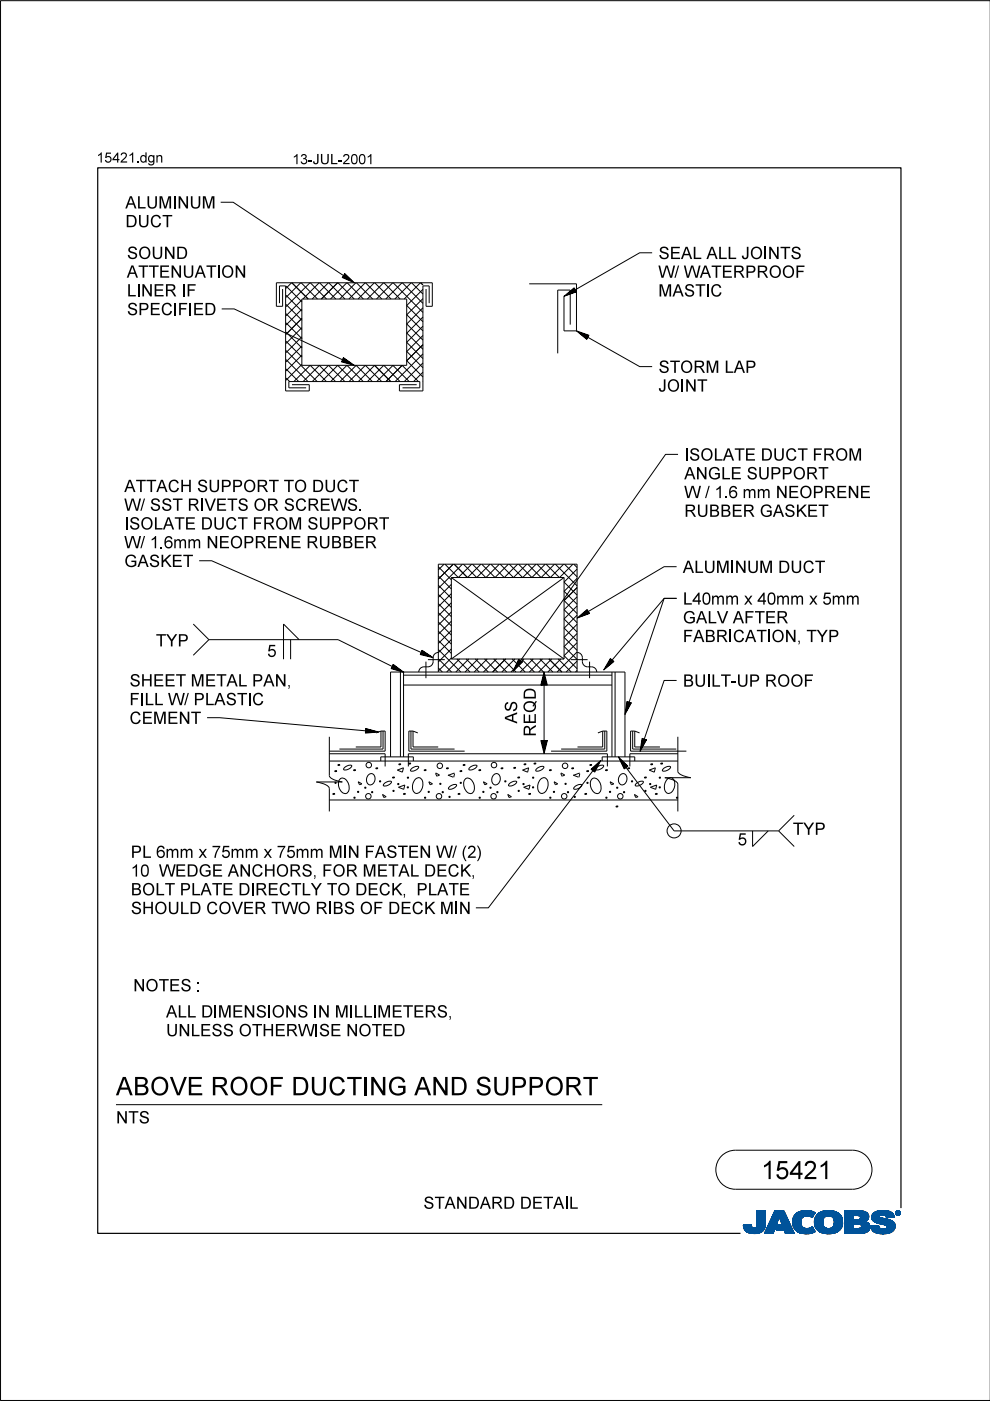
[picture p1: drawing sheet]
<svg xmlns="http://www.w3.org/2000/svg" width="210mm" height="297mm" viewBox="0 0 210 297" stroke-linecap="round" stroke-linejoin="round" font-family="sans-serif">
<defs><g id="words">
<g font-size="4">
<text x="24.6" y="232.2">ABOVE ROOF DUCTI</text>
<text x="78.3" y="232.2">N</text>
<text x="82.2" y="232.2">G AN</text>
<text x="95.4" y="232.2">D SUPPORT</text>
<text x="161.4" y="250">15421</text>
</g>
<g font-size="2.6">
<text x="26.6" y="44.2">ALUM</text>
<text x="36.6" y="44.2">I</text>
<text x="40.2" y="44.2">UM</text>
<text x="26.6" y="48.2">DUCT</text>
<text x="26.9" y="58.9">ATTEN</text>
<text x="26.9" y="54.9">SOUN</text>
<text x="37.3" y="54.9">D</text>
<text x="38.7" y="58.9">UATI</text>
<text x="46.9" y="58.9">ON</text>
<text x="139.6" y="58.9">W /W ATERPROOF</text>
<text x="139.6" y="54.9">SEALALLJOI</text>
<text x="162.8" y="54.9">N</text>
<text x="165.4" y="54.9">TS</text>
<text x="29.9" y="62.8">N</text>
<text x="32.5" y="62.8">ER I</text>
<text x="39.5" y="62.8">F</text>
<text x="139.6" y="62.9">M</text>
<text x="142.6" y="62.9">ASTI</text>
<text x="150.6" y="62.9">C</text>
<text x="26.9" y="66.8">SPECI</text>
<text x="37.7" y="66.8">FI</text>
<text x="40.9" y="66.8">ED</text>
<text x="139.6" y="83">JOI</text>
<text x="139.6" y="79.1">STORM</text>
<text x="145.2" y="83">N</text>
<text x="147.8" y="83">T</text>
<text x="153.6" y="79.1">LAP</text>
<text x="145.1" y="101.6">AN</text>
<text x="145.1" y="97.7">I</text>
<text x="146.1" y="97.7">SOLATE DUCT FROM</text>
<text x="150.1" y="101.6">GLE SUPPORT</text>
<text x="26.4" y="104.3">ATTACH</text>
<text x="41.8" y="104.3">SUPPORT TO DUCT</text>
<text x="145.1" y="105.6">W /1.</text>
<text x="154.5" y="105.6">6mm N</text>
<text x="167.1" y="105.6">EOPREN</text>
<text x="182.3" y="105.6">E</text>
<text x="26.4" y="112.3">I</text>
<text x="26.4" y="108.3">W /SST RI</text>
<text x="27.4" y="112.3">SOLATE DUCT FROM</text>
<text x="43.3" y="108.3">VETS OR SCREW S.</text>
<text x="65.1" y="112.3">SUPPORT</text>
<text x="145.1" y="109.6">RUBBER GASKET</text>
<text x="26.4" y="116.2">W /1.mm N</text>
<text x="34.8" y="116.2">6</text>
<text x="46.3" y="116.2">EOPREN</text>
<text x="61.5" y="116.2">E RUBBER</text>
<text x="26.4" y="120.2">GASKET</text>
<text x="144.8" y="121.5">ALUM</text>
<text x="154.8" y="121.5">I</text>
<text x="158.4" y="121.5">UM</text>
<text x="165" y="121.5">DUCT</text>
<text x="144.8" y="128.2">L40mm x40mm x5mm</text>
<text x="33" y="137.1">TYP</text>
<text x="144.8" y="136.1">FABRI</text>
<text x="144.8" y="132.2">GALV AFTER</text>
<text x="155.4" y="136.1">CATI</text>
<text x="163.6" y="136.1">ON</text>
<text x="169" y="136.1">,TYP</text>
<text x="56.7" y="139.3">5</text>
<text x="27.4" y="149.5">FILW /PLASTI</text>
<text x="27.4" y="145.5">SH</text>
<text x="30.6" y="149.5">L</text>
<text x="32.4" y="145.5">EET M</text>
<text x="43.4" y="145.5">ETALPAN</text>
<text x="53.4" y="149.5">C</text>
<text x="60.8" y="145.5">,</text>
<text x="144.8" y="145.6">BUIT-</text>
<text x="150.8" y="145.6">L</text>
<text x="156.2" y="145.6">UP ROOF</text>
<text x="27.4" y="153.5">CEM</text>
<text x="35.4" y="153.5">EN</text>
<text x="40.4" y="153.5">T</text>
<text x="109.6" y="153.4" transform="rotate(-90 109.6 153.4)">AS</text>
<text x="113.6" y="156.2" transform="rotate(-90 113.6 156.2)">REQD</text>
<text x="156.4" y="179.2">5</text>
<text x="168.1" y="177">TYP</text>
<text x="27.7" y="185.9">10 W EDGE AN</text>
<text x="27.7" y="181.9">PL6mm x75mm x75mm M</text>
<text x="53.3" y="185.9">CH</text>
<text x="58.5" y="185.9">ORS,FOR M</text>
<text x="72.7" y="181.9">I</text>
<text x="77.3" y="181.9">FASTEN</text>
<text x="79.9" y="185.9">ETALDECK,</text>
<text x="92.5" y="181.9">W /( )</text>
<text x="99.1" y="181.9">2</text>
<text x="27.7" y="189.8">BOLT PLATE DI</text>
<text x="54.1" y="189.8">RECTLY TO DECK,PLATE</text>
<text x="27.7" y="193.8">SH</text>
<text x="32.7" y="193.8">OULD COVER TW O RI</text>
<text x="70.5" y="193.8">BS OF DECK M</text>
<text x="96.3" y="193.8">I</text>
<text x="28.2" y="210.2">N</text>
<text x="30.8" y="210.2">OTES :</text>
<text x="35.2" y="215.7">ALLDI</text>
<text x="46.2" y="215.7">M</text>
<text x="49.2" y="215.7">EN</text>
<text x="54.2" y="215.7">SI</text>
<text x="57.6" y="215.7">ON</text>
<text x="67.4" y="215.7">N</text>
<text x="71" y="215.7">M</text>
<text x="75" y="215.7">L</text>
<text x="80" y="215.7">M</text>
<text x="83" y="215.7">ETERS,</text>
<text x="35.2" y="219.7">UN</text>
<text x="40.4" y="219.7">LESS OTH</text>
<text x="58.2" y="219.7">ERW I</text>
<text x="67.6" y="219.7">SE N</text>
<text x="76" y="219.7">OTED</text>
<text x="24.6" y="238.2">N</text>
<text x="27.2" y="238.2">TS</text>
<text x="89.8" y="256.3">STAN</text>
<text x="99.2" y="256.3">DARD DETAI</text>
<text x="120.6" y="256.3">L</text>
</g>
<g font-size="2.2">
<text x="20.5" y="34.5">15421.</text>
<text x="29.6" y="34.5">dgn</text>
<text x="62" y="34.8">13-UL- 001</text>
<text x="66.3" y="34.8">J</text>
<text x="72.6" y="34.8">2</text>
</g>
</g></defs>
<g fill="none" stroke="#00539a" stroke-width=".21">
<path d="M157.6 259.8h1.7M157.6 259.9h1.7M157.6 259.9l1.7 .1M157.6 260h1.8M158.1 259.7h1.2M159.3 259.7h-1.7l.1 .7M159.3 259.7h-.9M159.3 259.7l.1 .3M159.4 260l.1 .3M160.4 260l-.2 .3h2M160.5 259.6h1.8M160.5 259.6l-.1 .4"/>
<path d="M160.5 259.7h1.8M160.5 256.7v2.9M160.5 256.9h1.8M160.5 257.5h1.8M160.5 256.7h1.8v2.7M160.5 256.8h1.8M160.5 256.8l1.8 .1M160.5 256.9l1.8 .1M160.5 257h1.8M160.5 257.1h1.8M160.5 257.2h1.8M160.5 257.2l1.8 .1"/>
<path d="M160.5 257.3h1.8M160.5 257.4h1.8M160.5 257.4l1.8 .1M160.5 257.6h1.8M160.5 257.6l1.8 .1M160.5 257.7h1.8M160.5 257.8h1.8M160.5 257.9h1.8M160.5 258h1.8M160.5 258.1h1.8M160.5 258.1l1.8 .1M160.5 258.2h1.8"/>
<path d="M160.5 258.3h1.8M160.5 258.3l1.8 .1M160.5 258.4h1.8M160.5 258.5h1.8M160.5 258.5l1.8 .1M160.5 258.6h1.8M160.5 258.6l1.8 .1M160.5 258.7h1.8M160.5 258.8h1.8M160.5 258.9h1.8M160.5 259h1.8M160.5 259.1h1.8"/>
<path d="M160.5 259.2h1.8M160.5 259.3h1.8M160.5 259.8h1.8M162.2 260h-1.8M162.2 259.9v.3M162.2 259.9h-1.8M162.2 259.8h-1.7M162.3 259.4l-.1 .5M162.3 259.4v-2.7h-1.8v2.9M162.3 259.5h-1.8M162.3 259.6h-1.8M162.3 256.7l-1.8 .1"/>
<path d="M162.3 259.4h-1.8M163.7 258.1h3.1M163.7 258h3.1M163.7 257.9h3M163.8 257.8h2.9M163.8 257.7h2.9M163.8 257.7h2.8M163.9 257.6h2.7M163.9 257.5h2.7M164 257.4h2.5M164 257.3h2.5M164.1 257.2h2.3"/>
<path d="M164.1 257.1h2.3M164.1 257h2.3M164.2 257h2.1M164.2 256.9h2.1M164.2 256.8h2.1M164.3 256.7h1.9l2.2 4.8h-1.9l-.3-.8h-1.7l.4-1h1l-.7-1.7-1.3 3.5h-1.8zM164.5 260h-1.7M164.5 259.9l-1.7 .1M164.5 259.9h-1.7M164.5 259.8l-1.7 .1M164.6 259.8h-1.7M164.6 259.7l-1.7 .1"/>
<path d="M164.6 259.7h-1.7M164.6 259.6h-1.7M164.6 259.5l-1.6 .1M164.7 259.5h-1.7M164.7 259.4l-1.7 .1M164.7 259.4h-1.7M164.7 259.3l-1.6 .1M164.7 259.3h-1.6M164.8 259.2l-1.7 .1M164.8 259.2h-1.7M164.8 259.1l-1.6 .1M164.8 260h2.9"/>
<path d="M164.8 259.1h-1.6M164.8 259.9h2.9M164.8 259l-1.6 .1M164.9 259.9h2.7M164.9 259h-1.7M164.9 259.8h2.7M164.9 258.9h-1.6M164.9 258.8h-1.6M164.9 259.7h2.7M164.9 259.7l-.4 1 3.6 .1M165 258.7h-1.6M165 258.6l-1.6 .1"/>
<path d="M165 258.6h-1.6M165 258.5l-1.6 .1M165 258.5h-1.6M165.1 258.4l-1.6 .1M165.1 258.4h-1.6M165.1 258.3l-1.6 .1M165.1 258.3h-1.6M165.1 258.2l-1.5 .1M165.1 258.2h-1.5M165.2 258.1l-1.6 .1M165.2 258.1h-1.6M165.2 258l.7 1.7h-1"/>
<path d="M165.2 258l.7 1.7M165.3 258.1h1.5M165.3 258.1l1.6 .1M165.3 258.2h1.6M165.3 258.2l1.6 .1M165.3 258.3h1.6M165.4 258.3l1.6 .1M165.4 258.4h1.6M165.4 258.4l1.6 .1M165.4 258.5h1.6M165.4 258.5l1.7 .1M165.4 258.6h1.7"/>
<path d="M165.5 258.6l1.6 .1M165.5 258.7h1.6M165.5 258.8h1.7M165.5 258.9h1.7M165.6 258.9h1.6M165.6 259h1.7M165.6 259l1.7 .1M165.6 259.1h1.7M165.6 259.1l1.7 .1M165.7 259.2h1.7M165.7 259.2l1.7 .1M165.7 259.3h1.7"/>
<path d="M165.7 259.3l1.7 .1M165.7 259.4h1.7M165.8 259.4l1.7 .1M165.8 259.5h1.7M165.8 259.5l1.7 .1M165.8 259.6h1.7M166.2 256.7l2.2 4.8M166.2 256.8l-1.9-.1-2.2 4.8h1.8l1.3-3.5M168 258.9l.4 1.5M168 258.9h1.8M168 259h1.8M168 259.1h1.8"/>
<path d="M168 259.2h1.8M168 259.2l1.8 .1M168 259.3h1.8M168 259.3l1.8 .1M168.1 259.4h1.8M168.1 259.5h1.7M168.1 259.4l1.7 .1M168.1 259.5l1.8 .1M168.1 259.6h1.8M168.1 259.7h1.8M168.1 259.7l1.8 .1M168.1 259.8h1.8"/>
<path d="M168.1 259.8l1.8 .1M168.2 260h1.8M168.2 259.9h1.8M168.3 258l-.3 .9M168.9 257.3l-.6 .7M169.1 257.1h3.6M169.2 257h3.4M169.4 256.9h3.1M169.5 256.9h2.9M169.8 256.8h2.4M169.8 259.1a1.33 1.33 0 0 0 .8 1.4 1.33 1.33 0 0 0 1.5-.3l.2-.1M169.8 259.1h-1.8"/>
<path d="M169.8 259l-1.8 .1M169.9 258.8l-1.9 .1M169.9 258.8h-1.9M169.9 258.7h-1.9M169.9 258.6h-1.8M169.9 258.6l-1.9 .1M169.9 258.5l-1.8 .1M169.9 258.5h-1.8M169.9 258.4l-1.8 .1M170 258.4h-1.9M170 258.4l-.2 .7M170 258.3l-1.8 .1"/>
<path d="M170 258.3h-1.8M170 258.2l-1.8 .1M170.1 258.2h-1.9M170.1 258.1l-.1 .3M170.1 258.1l-1.9 .1M170.2 258.1h-2M170.3 258h-2.1M170.3 256.7l-1.4 .5M170.3 256.7h1.5M170.3 256.7a4 4 0 0 1 2.5 .4M170.4 258h-2.1M170.4 257.9h-2.1"/>
<path d="M170.6 257.8l-2.3 .1M170.6 257.9l-.5 .2M170.8 257.8h-2.5M171.4 257.8h1M171.5 256.7l-1.7 .1M171.5 256.7l.6 .1M171.7 257.8h.7M171.8 257.9h.6M171.9 258h.4M172.1 258.1h.2M172.2 258.1h.1M172.3 258h-.3"/>
<path d="M172.4 257.7l-4 .1M172.5 257.7h-4.1M172.5 257.6l-4 .1M172.5 257.6h-4M172.6 257h-3.3M172.6 257.5l-4.1 .1M172.6 257.5h-4M172.6 257.4l-4 .1M172.7 257.4h-4M172.7 259h1.8M172.7 259.2h1.8M172.7 259.3h1.8"/>
<path d="M172.7 259.3l1.8 .1M172.7 259.4h1.8M172.7 257.3l-3.9 .1M172.7 259.5h1.8M172.7 259.5l1.8 .1M172.7 259.6h1.8M172.7 259.7h1.8M172.7 258.6h1.8M172.7 257.3h-3.9M172.8 259.8h1.8M172.8 257.2l-3.9 .1M172.8 259.9h1.8"/>
<path d="M172.8 259.9l.3 .6M172.8 259.8l1.8 .1M172.8 259.9l1.8 .1M172.8 257.2h-3.9M172.8 260h1.8M172.8 257.1l-.6 1.1a1.75 1.75 0 0 0-1.6-.3M172.9 257.1l-3.9 .1M173 257.8l-.3 1.3h1.8M173 257.8h5.3M173.1 257.7h5.2M173.1 257.7h5.1M173.1 257.6h5.1"/>
<path d="M173.2 257.6h4.9M173.2 257.5h4.8M173.4 257.4h4.6M173.4 257.4h4.5M173.5 257.3h4.4M173.6 257.2l4.2 .1M173.6 257.2h4.1M173.7 257.1l4 .1M173.8 257.1h3.8M173.9 257h3.5M174 257h3.3M174.1 256.9h3.2"/>
<path d="M174.2 256.9h2.8M174.4 256.8h2.6M174.5 259h-1.8M174.5 259.2a1.15 1.15 0 0 0 1.3 1.3M174.5 259.2l-1.8-.1 .1 .8M174.5 258.9l-1.8 .1M174.5 258.9h-1.8M174.5 258.8l-1.8 .1M174.5 258.7l-1.8 .1M174.5 258.7h-1.8M174.5 258.6l-1.8 .1M174.5 258.5l-1.8 .1"/>
<path d="M174.6 258.5h-1.9M174.6 256.8h1.9M174.6 258.4l-.1 .8M174.6 258.4h-1.8M174.6 258.4l-1.9 .1M174.6 258.3l-1.8 .1M174.6 258.3h-1.8M174.7 258.2h-1.9M174.7 258.1l-.1 .3M174.8 258.1l-2 .1M174.8 258.1h-1.9M174.9 256.7a3.2 3.2 0 0 1 3.6 1.4l.1 .8-.1 1.1"/>
<path d="M174.9 258l-1.9 .1M175 258h-2M175.1 257.9l-.4 .2M175.1 257.9h-2.1M175.2 257.9h-2.2M175.5 256.7h.7M175.7 257.8l-.6 .1M175.7 257.8l.6 .1M175.7 257.8h-2.7M176 257.8h2.4M176.2 257.9h2.2M176.3 257.9l.5 .5"/>
<path d="M176.4 258h2M176.4 256.7h-1.5a2.68 2.68 0 0 0-1.9 1.1M176.5 258l2 .1M176.5 258.1h2M176.6 258.1h1.9M176.6 258.2h1.9M176.7 258.2l1.8 .1M176.7 258.3h1.8M176.7 258.3l1.9 .1M176.7 259.9h1.8M176.7 258.4h1.9M176.8 258.4l.1 .5"/>
<path d="M176.8 258.4l1.8 .1M176.8 258.5h1.8M176.8 258.6h1.8M176.9 258.8h1.7M176.9 258.8l1.8 .1M176.9 258.7h1.7M176.9 259.4h1.8M176.9 259.2l1.8 .1M176.9 259.1h1.8M176.9 259.2h1.8M176.9 258.9v.3M176.9 259.2a1.11 1.11 0 0 1-1.1 1.3"/>
<path d="M176.9 259h1.8M176.9 258.9h1.8M176.9 259.3h1.8M176.9 259.3l1.8 .1M178 257.4l-4.7 .1M178.4 257.9h-2.1l.5 .5M178.5 259.7l-1.7 .1M178.5 259.8l-1.8 .1M178.5 259.8h-1.7M178.5 260l-.2 .5M178.5 259.9l-1.8 .1M178.5 260h-1.8"/>
<path d="M178.6 259.7h-1.8M178.6 258.5l-1.8 .1M178.6 259.6h-1.8M178.6 259.5l-1.8 .1M178.6 259.5h-1.8M178.7 259.4h-1.8M179.1 259.7h1.8M179.1 259.5h5.2M179.1 256.9h4.4M179.1 257.5h5M179.1 256.8h4M179.1 256.8h3.4"/>
<path d="M179.1 257h4.5M179.1 257.1h4.7M179.1 257.1l4.7 .1M179.1 257.2h4.8M179.1 257.2l4.8 .1M179.1 257.3h4.8M179.1 257.3l4.9 .1M179.1 257.4h4.9M179.1 257.4l5 .1M179.1 257.6h5M179.1 257.6l5 .1M179.1 257.7h5"/>
<path d="M179.1 257.7l1.8 .1M179.1 257.8h1.8M179.1 257.9h1.8M179.1 258h1.8M179.1 258.1h1.8M179.1 258.2h1.8M179.1 258.3h1.8M179.1 258.4h1.8M179.1 258.5h1.8M179.1 258.5l1.8 .1M179.1 258.6h4.8M179.1 258.7h4.7"/>
<path d="M179.1 258.7h4.6M179.1 258.8h4.5M179.1 258.9h4.5M179.1 258.9h4.3M179.1 259h4.4M179.1 259l4.5 .1M179.1 259.1h4.6M179.1 259.1l4.7 .1M179.1 259.2h4.8M179.1 259.2l4.9 .1M179.1 259.3h5M179.1 259.3l5.1 .1"/>
<path d="M179.1 259.4h5.1M179.1 259.4l5.1 .1M179.1 259.5l1.8 .1M179.1 259.6h1.8M179.1 259.8h1.8M179.1 259.9h1.8M179.1 260h1.8M180.9 257.7v.9M181.8 259.5h-.9v1v-1M181.8 259.5h.2M181.8 259.5l.8 .3M182.1 257.7l2.1 .1"/>
<path d="M182.2 257.8h2M182.2 259.5l2.1 .1M182.3 258.5h1.7M182.3 258.5l-1.4 .1M182.3 257.9h1.9M182.4 257.9h1.8M182.4 257.9v.1M182.4 257.9l-.4-.2h-1.1v.9M182.4 258h1.8M182.4 258v.3M182.4 258.3l-.1 .2M182.4 259.6h1.9"/>
<path d="M182.4 258.1h1.8M182.4 258.1l1.8 .1M182.4 258.2h1.8M182.5 259.7h1.9M182.5 256.9l1.1 .1M182.5 259.7l1.9 .1M182.6 259.8h1.8M182.6 259.8v.4l-.2 .2M182.7 259.9h1.7M182.9 256.8h-3.8v4.7M183.3 256.9l-4.2-.1v4.7M183.6 257l.4 .4"/>
<path d="M183.9 259.2l.2 .2M184 258.5l-2.1 .1M184 258.5h-1.8M184 257.4l.1 .2M184.1 258.4l-.8 .6 .6 .2M184.1 258.4h-1.8M184.1 258.3l-1.7 .1M184.1 258.3h-1.7M184.1 257.6l.1 .6M184.1 258.2l-1.7 .1M184.1 259.4l.3 .5v.6M184.2 258.2l-.1 .2"/>
<path d="M184.2 258h-1.8M184.4 259.9h-1.7M184.5 260h-1.8M184.6 259.9v.2M184.6 259.9h1.7M184.6 260h1.7M184.8 258.1h1.7M184.8 258l.2 .7M184.8 258h1.7M184.8 258.3h2.5M184.8 258.3l2.8 .1M184.8 258.1l1.8 .1"/>
<path d="M184.8 258.2h2M184.8 258.4h3M184.8 258.4l3.2 .1M184.9 258.2l2.1 .1M184.9 257.6h4.6M184.9 258.5h3.4M184.9 258.5l3.6 .1M184.9 258.6h3.7M184.9 257.5h4.5M185 257.5h4.4M185 258.6l3.7 .1M185 258.7h3.9"/>
<path d="M185 258.7l.6 .4M185 257.4h4.3M185 257.4h4.4M185.1 258.7l3.9 .1M185.1 258.8h.7M185.1 257.3h4.1M185.2 258.9h.6M185.2 258.9l4.1 .1M185.3 257.2h3.9M185.3 259h4M185.3 257.1l3.8 .1M185.4 257.1h3.7"/>
<path d="M185.4 259l4 .1M185.5 257h3.5M185.5 259.1h4M185.6 259.1l3.9 .1M185.6 259.1l.5 .2M185.7 259.2h3.9M185.7 256.9h3M185.8 259.2l3.8 .1M185.8 258.9h3.4M185.9 258.8h3.2M185.9 256.8h2.7M185.9 256.8l-.8 .5-.3 .7"/>
<path d="M185.9 256.8l.7-.1a3.3 3.3 0 0 1 2.7 .6h-4.2M186 259.3h3.6M186.1 256.8h2.3M186.1 259.4h3.6M186.1 259.3l1.5 .4 .4 .2M186.3 259.8l-.5 .1M186.3 259.8l-1.7 .1M186.3 259.8v.3M186.3 259.4h3.4M186.4 257.9h-1.6M186.4 257.9l.1 .1M186.5 257.9h-1.7"/>
<path d="M186.5 257.8h-1.7M186.5 258v.1M186.5 257.8l-.1 .1M186.5 257.7h-1.6M186.5 259.4l3.2 .1M186.5 258.1l.1 .1M186.6 257.6l-1.7 .1M186.6 258.2l.4 .1M186.7 256.7h.8M186.7 259.5h3M186.9 257.6h-2M186.9 259.5l2.9 .1"/>
<path d="M187 258.3l1.7 .4 .9 .6M187.2 259.6h2.6M187.3 257.6h2.2M187.4 259.7h2.4M187.6 257.6l1.9 .1M187.6 259.7h2.2M187.6 257.7h2M187.7 257.7a1.07 1.07 0 0 0-1.2 .1M187.7 257.7l.1 .1M187.7 257.8h1.9M187.8 257.8h1.7M187.8 256.7h-1.3"/>
<path d="M187.8 257.8l.1 .4 1.1-.1M187.8 257.9h1.7M187.8 257.9h1.8M187.9 258h1.7M187.9 258l1.7 .1M187.9 258.1h1.7M187.9 259.9h1.9M188 259.9l.1 .2M188 260h1.8M188.1 257h-2.6M188.2 257h.6M188.7 256.9h-2.9"/>
<path d="M189.3 257.3l.3 .8-1.7 .1M189.6 259.3l.2 .4v.6M189.8 259.9l-1.8 .1M189.8 259.8h-2.1M189.8 259.8h-1.9M189.9 257.2v.1M189.9 257.1h.1M189.9 257.2h.1M189.9 257.3h.1M189.9 257.3l.2 .3M190 257.4h.1M190 257.4l.1 .1"/>
<path d="M190 257.5h.2M190 257.2v.1M190 257.2l.2 .3M190 257.3l.2 .2M190 257.1h-.1M190 257h-.1M190.1 257h-.2M190.1 257.5l.2 .1M190.1 256.9h-.1M190.1 257.6h.6M190.2 256.8l-.1 .1M190.2 257.5l.2 .1"/>
<path d="M190.2 257.5l-.1 .1M190.2 257.6h.4M190.2 256.9h.4M190.2 256.9h.4l-.1 .3 .2 .3-.3-.3-.2 .3zM190.2 256.9v.6l.1-.3 .3 .3M190.2 257h.4M190.2 257.1h.1M190.2 257.1h.5M190.2 257.2h.5M190.2 257.2l.3 .1M190.2 257.3h.1M190.2 257.4h.1"/>
<path d="M190.2 257.4l.1 .1M190.2 256.8h-.1M190.3 257h.2v.1l-.2 .1zM190.3 257v.2M190.3 257h-.1M190.4 257.2l.2 .3M190.4 257.6h.1M190.4 256.8h-.2l-.2 .4M190.4 256.7a.5 .5 0 0 1 .5 .5 .5 .5 0 0 1-.5 .5M190.4 256.8l.4 .2v.2M190.4 256.7a.5 .5 0 0 0-.5 .5 .5 .5 0 0 0 .5 .5l-.3-.1M190.4 256.8l.3 .1 .1 .3"/>
<path d="M190.4 256.7l-.4 .2-.1 .3M190.4 256.7v.1M190.4 257.6v.1M190.4 256.7l.3 .1 .2 .4M190.4 257h-.1l.1 .2M190.4 257l.2 .1-.2 .1M190.4 257h.1M190.5 257.3h.1M190.5 257.3l.1 .1M190.5 257.2l.2 .3M190.5 257.4h.1M190.5 257.1h.2"/>
<path d="M190.5 257.4l.2 .1M190.5 257l-.1 .2M190.5 256.7h-.3M190.6 257.5h.2M190.6 256.8h.1M190.6 257.1l-.1 .1M190.7 257.1h-.1M190.7 257.1l-.2 .1M190.7 257.1l-.5-.2v.6l.1-.3M190.7 257h-.1M190.7 256.8l.1 .1M190.7 256.8h-.6"/>
<path d="M190.7 256.9h.2M190.8 257h.1M190.8 257.6h-.2M190.8 257.2v.2l-.4 .2M190.8 257.2l-.1 .3-.3 .1M190.8 257.1h.1M190.8 257.2h.1M190.9 257.4l-.2 .1M190.9 257.4h-.1M190.9 257.3l-.1 .1M190.9 257.3h-.1M190.9 257.2h.1"/>
<path d="M190.9 257.2l-.1 .3-.4 .2M190.9 257.1h-.1M157.7 260.1h1.7M157.7 260l1.7 .1M157.7 260.2h1.8M157.7 260.2l1.8 .1M157.7 260.3h1.8M157.7 260.3l1.9 .1M157.7 260.4h4.4M157.7 260.4l.4 .5M157.7 260.4l4.4 .1M157.8 260.5h4.3"/>
<path d="M157.8 260.6h4.3M157.8 260.7h4.2M157.9 260.7h4.1M157.9 260.8h4M158 260.8h3.9M158 260.9h3.9M158.1 260.9h3.3M158.1 261h3.6M158.2 261h3.5M158.3 261.1h3.2M158.4 261.2h3.1M158.5 261.2h2.9"/>
<path d="M158.6 261.3h2.7M158.7 261.4h2.4M158.8 261.4h2.1M159.1 261.5h1.6M159.5 260.3l.3 .1 .4-.1M159.7 261.5h.7M160.9 261.4h.1M161.5 260.9h.2M161.6 261.1h-3.3M162.1 260.3l-2 .1M162.2 260.2l-1.9 .1M162.2 260.2a2.25 2.25 0 0 1-2.8 1.3l-.9-.2-.4-.4"/>
<path d="M162.2 260.2h-1.9M162.2 260.1l-1.8 .1M162.2 260.1h-1.8M162.2 260l-1.8 .1M164 261.4h-1.9M164 261.3l-1.9 .1M164 261.3h-1.8M164 261.2l-1.8 .1M164 261.2h-1.8M164.1 261.1l-1.9 .1M164.1 261.1h-1.8M164.1 261l-1.8 .1"/>
<path d="M164.1 261h-1.8M164.1 260.9l-1.8 .1M164.2 260.9h-1.8M164.2 260.8l-1.8 .1M164.2 260.8h-1.8M164.2 260.7l-1.8 .1M164.2 260.7h-1.7M164.2 260.6l-1.7 .1M164.3 260.6h-1.8M164.3 260.5h-1.8M164.3 260.4l-1.7 .1M164.3 260.4h-1.7"/>
<path d="M164.3 260.3l-1.7 .1M164.4 260.3h-1.8M164.4 260.2l-1.7 .1M164.4 260.2h-1.7M164.4 260.1l-1.7 .1M164.4 260.1h-1.7M164.5 260l-1.8 .1M164.5 260.7h3.5M164.6 260.7h3.4M164.6 260.6h3.4M164.6 260.5h3.4M164.6 260.5h3.3"/>
<path d="M164.6 260.4h3.3M164.7 260.4h3.2M164.7 260.3h3.2M164.7 260.3h3.1M164.7 260.2h3.1M164.8 260.1h3M164.8 260.1h2.9M166.3 260.8h1.8M166.3 260.8l1.8 .1M166.3 260.9h1.8M166.3 260.9l1.8 .1M166.3 261h1.9"/>
<path d="M166.3 261l1.9 .1M166.4 261.1h1.8M166.4 261.1l1.8 .1M166.4 261.2h1.9M166.4 261.2l1.9 .1M166.4 261.3h1.9M166.5 261.3l1.8 .1M166.5 261.4h1.9M166.5 261.5h1.9M166.5 261.5l-.3-.8 .3 .8h1.9M168.2 260l1.9 .1M168.2 260.1h1.9"/>
<path d="M168.2 260.1l1.9 .1M168.2 260.2h2M168.3 260.2l2 .1M168.3 260.3h2.1M168.3 260.3l2.2 .1M168.3 260.4h2.5M168.4 260.4l.6 .7M168.4 260.4l4.1 .1M168.5 260.5h4M168.5 260.6h4M168.6 260.7h4M168.6 260.7l4 .1"/>
<path d="M168.7 260.8h3.9M168.7 260.8l4 .1M168.8 260.9h3.9M168.9 260.9l3.8 .1M168.9 261h3.9M169 261l3.8 .1M169 261.1h3.9M169 261.1a4.2 4.2 0 0 0 3.8 0M169.1 261.1h3.8M169.2 261.2h3.5M169.3 261.3h3.2M169.5 261.4h2.8"/>
<path d="M169.6 261.4h2.6M170 261.5h2M170.6 261.6h.4M171.5 260.4h.9M171.6 260.4h.8M171.8 261.5h-1.5M171.8 260.3h.6M172 260.3h.3M172 260.2h.3M172.1 260.2h.2M172.2 260.1h.1M172.3 260.1l.6 1"/>
<path d="M172.6 261.2l-3.3 .1M172.8 260.1h1.9M172.9 260.1l1.9 .1M172.9 260.2h1.9M172.9 260.2l2 .1M172.9 260.3h2.2M173 260.3l2.1 .1M173 260.4h2.4M173 260.4h5.3M173.1 260.5h5.2M173.1 260.5l.7 .6 .8 .4M173.1 260.6h5.2"/>
<path d="M173.2 260.6h5M173.3 260.7h4.9M173.3 260.7h4.8M173.3 260.8h4.7M173.4 260.9h4.5M173.5 260.9h4.4M173.5 261h4.3M173.6 261h4.2M173.7 261.1h4M173.8 261.1h3.8M173.8 261.2h3.7M174 261.2h3.4"/>
<path d="M174.2 261.4h2.9M174.3 261.4h2.7M175.1 261.5h1.4M175.3 261.6h.4M176.6 260.2h1.9M177 261.4l-1 .2-1.4-.1h2.2M177.3 261.3h-3.3M178.1 260.8h-4.8M178.3 260.5l-.6 .6-.7 .3M178.3 260.4h-2.2M178.4 260.3l-2.2 .1M178.4 260.3h-2l-.6 .2"/>
<path d="M178.5 260.2l-2.1 .1M178.5 260.2h-2M178.5 260.1h-1.9M178.5 260l-1.9 .1M179.1 261.5h3.4M179.1 260.1h1.8M179.1 260.1l1.8 .1M179.1 260.2h1.8M179.1 260.2l1.8 .1M179.1 260.3h1.8M179.1 260.4h1.8M182.3 260.4h2.1"/>
<path d="M182.4 260.4h2M182.4 260.4l-.6 .1M183.1 261.4l-4 .1M183.4 261.3l-4.3 .1M183.5 261.3h-4.4M183.7 261.3h-.1M183.7 261.2l-4.6 .1M183.8 261.2h-4.7M183.9 261.1l-4.8 .1M184 261.1h-4.9M184 261l-4.9 .1M184.1 261l-.8 .4-1.1 .1"/>
<path d="M184.1 261h-5M184.1 260.9l-5 .1M184.2 260.9h-5.1M184.2 260.8l-5.1 .1M184.3 260.8h-5.2M184.3 260.7l-5.2 .1M184.3 260.7h-5.2M184.4 260.6l-5.3 .1M184.4 260.6h-5.3M184.4 260.5h-5.3M184.4 260.5l-.3 .5M184.4 260.4l-5.3 .1"/>
<path d="M184.5 260l-1.8 .1M184.5 260.2l-2 .1M184.5 260.3h-2M184.5 260.1h-1.9M184.5 260.2h-1.9M184.6 260l1.7 .1M184.6 260.1l.1 .3M184.6 260.1h1.8M184.6 260.2h1.8M184.6 260.1l1.8 .1M184.6 260.2l1.8 .1M184.7 260.3h1.8"/>
<path d="M184.7 260.3l1.8 .1M184.7 260.4a2.52 2.52 0 0 0 2.7 1.2M184.7 260.4h1.9M184.7 260.5h2M184.7 260.5h2.1M184.8 260.6h2.1M184.8 260.6h4.8M184.8 260.7h4.7M184.9 260.8h4.6M184.9 260.8h4.5M185 260.9h4.4M185.1 260.9h4.3"/>
<path d="M185.1 261h4.3M185.2 261.1h4M185.2 261.1h3.9M185.3 261.2h3.7M185.4 261.2h3.5M185.5 261.3h3.4M185.7 261.3h3.1M185.8 261.4h2.7M185.9 261.5h2.4M186.3 260.1a1.08 1.08 0 0 0 1.4 .5M186.4 261.5h1.6M186.6 261.6h.9"/>
<path d="M188 260.4h1.8M188 260.4l-.3 .2M188.1 260.3h1.7M188.1 260.1l-.1 .3M188.1 260.2h1.7M188.3 261.5l-.9 .1M188.9 261.3l-.6 .2M189.3 261.1h-4.1M189.4 260.9l-.5 .4M189.6 260.7h-4.8M189.7 260.6h-2M189.7 260.5h-1.9"/>
<path d="M189.7 260.5h-1.8M189.7 260.4h-1.7M189.7 260.3h-1.6M189.8 260.2h-1.7M189.8 260.3l-.4 .6M189.8 260.1h-1.7M189.8 260h-1.7"/>
<circle cx="190.4" cy="257.2" r=".51"/>
<circle cx="190.4" cy="257.2" r=".42"/>
</g>
<g fill="none" stroke="#000" stroke-width=".21">
<path d="M210 .1h-209.9v296.8h209.9M46.8 42.9h2.6l24 15.9-.3-.1 .1-.2 .6 .6-.8-.4 .2-.3 1 .9-1.3-.6 .2-.6 1.5 1.5-1.9-.8 .4-.8 2 2-2.5-1.2 .5-.8M61.8 60l-1.2 1.1M61.9 60l3.4 3.4M63.8 60l-3.2 3M63.8 60l3.5 3.4M65.7 60l-5.1 5M65.8 60l3.4 3.4M67.7 60l-3.5 3.4M67.8 60l3.4 3.4M69.6 60l-3.4 3.4M69.7 60l3.4 3.4"/>
<path d="M71.6 60l-3.5 3.4M71.6 60l-3.4 3.4M71.7 60l3.4 3.4M73.5 60l-3.4 3.4M73.6 60l3.4 3.4M75.5 60l-3.5 3.4M75.6 60l3.4 3.4M77.4 60l-3.4 3.4M77.5 60l3.5 3.4M79.4 60l-3.5 3.4M79.5 60l3.4 3.4M81.3 60l-3.4 3.4"/>
<path d="M81.4 60l3.4 3.4M83.3 60l-3.5 3.4M83.4 60l6.3 6.2M85.2 60l-3.4 3.4M85.3 60l4.4 4.3M87.2 60l-3.5 3.4M87.3 60l2.4 2.3M89.1 60l-3.4 3.4M89.2 60l.5 .4M138.3 53.6h-2.7l-14.2 8.2 .2-.2 .1 .1-.7 .3 .6-.5 .3 .3-1.4 .5 1.2-.9 .4 .4-2 .7 1.6-1.3 .5 .7-2.6 .9 2.1-1.8 .5 .9M47 65.5h2.7l23.6 11.1-.3-.1v-.2l.7 .5-.9-.3 .2-.3 1.1 .8-1.4-.4 .2-.6 1.7 1.2-2.1-.6 .3-.8 2.3 1.7-2.7-.8 .4-.9M59.3 64.3v-3.7h1.3v22.3h5v-1.3h-3.7"/>
<path d="M59.9 61.3v3.6h-1.3v-4.9h33.1v4.9h-1.4v-3.6M60.6 78.2l2.7 2.7M60.6 74.3l6.6 6.6M60.6 72.4l3.4 3.3M60.6 70.4l3.4 3.4M60.6 68.5l3.4 3.3M60.6 66.5l3.4 3.4M60.6 64.5l3.4 3.4M60.6 62.6l3.4 3.4M60.6 60.6l3.4 3.4M60.6 76.2l4.7 4.7M64 63.4h22.2v14.1h-22.2z"/>
<path d="M64 67.5l-3.4 3.4M64 77.3l-3.4 3.3M64 69.5l-3.4 3.3M64 71.4l-3.4 3.4M64 73.4l-3.4 3.3M64 75.3l-3.4 3.3M64 63.6l-3.4 3.4M64 65.6l-3.4 3.3M67.7 77.5l3.4 3.4M67.7 77.5l-3.4 3.4M75.5 77.5l3.4 3.4M75.5 77.5l-3.4 3.4"/>
<path d="M83.3 77.5l3.4 3.4M83.3 77.5l-3.4 3.4M85.3 77.5l-3.5 3.4 3.5-3.4 3.4 3.4M86.2 70.6l3.5 3.5M89.7 73.1l-3.5 3.4 3.5 3.4M89.7 71.1l-3.5 3.4 3.5 3.5M89.7 69.2l-3.5 3.4 3.5 3.4M89.7 65.3l-3.5 3.4 3.5 3.4M89.7 63.3l-3.5 3.4 3.5 3.5M89.7 61.3l-3.5 3.5 3.5 3.4M89.7 75l-5.9 5.9M89.7 67.2l-3.5 3.5"/>
<path d="M89.7 78.9l-2 2M89.7 76.9l-4 4M91 64.3v-3.7h-1.3v22.3h-5v-1.3h3.6M112.2 60.2h10v10h-2.6v-7.4M120.9 68.8v-7.3h-2.6v13.4M124.4 71.9l.5-.8-2.7-.9 2.2 1.7 .3-.7-2-.7 1.7 1.3 .1-.6-1.3-.5 1.1 .9 .2-.4-.9-.3 .7 .6v-.3h-.3l11.6 6.5h2.7M60.6 80.2l.8 .7M62.3 80.9l3.5-3.4 3.4 3.4M64.9 82.2h-3.7v-1.3h27.8v1.3h-3.7M66.2 80.9l3.5-3.4 3.4 3.4M68.2 80.9l3.4-3.4 3.4 3.4M70.1 80.9l3.5-3.4 3.4 3.4"/>
<path d="M74 80.9l3.5-3.4 3.4 3.4M76 80.9l3.4-3.4 3.4 3.4M77.9 80.9l3.5-3.4 3.4 3.4M89.7 80.9h-.1M143.8 96.3h-2.7l-31.1 44.3 .1-.2h.2l-.6 .6 .4-.8 .3 .2-1 1 .7-1.3 .5 .3-1.5 1.5 .9-2 .8 .5-2 1.9 1.2-2.5 .8 .6M42.2 118.9h2.7l45 19.7h-.2v-.3l.6 .5-.8-.2 .1-.4 1.2 .8-1.4-.4 .1-.6 1.8 1.2-2.1-.5 .3-.8 2.3 1.5-2.7-.6 .4-.9M94.1 119.6l-1.2 1.2M96.1 119.6l-3.2 3.2M96.3 119.6l2.8 2.8 2.9-2.8M98.1 119.6l-5.2 5.1M100 119.6l-2.8 2.8-2.9-2.8M100.2 119.6l2.8 2.8"/>
<path d="M103.9 119.6l-2.8 2.8-2.8-2.8M104.1 119.6l2.8 2.8 2.9-2.8M105.9 119.6l-2.9 2.8M106 119.6l2.9 2.8 2.8-2.8M107.8 119.6l-2.8 2.8-2.9-2.8M108 119.6l2.8 2.8 2.9-2.8M110 119.6l2.8 2.8 2.8-2.8M111.9 119.6l2.8 2.8M113.9 119.6l2.8 2.8 2.8-2.8M115.8 119.6l2.8 2.8 2.9-2.8M117.6 119.6l-2.9 2.8M117.7 119.6l4.7 4.6"/>
<path d="M119.7 119.6l2.7 2.7M121.6 119.6l.8 .7M41 132.3l3.3 3.3M44.3 135.6h27.4l13.9 6.9M44.3 135.6l-3.3 3.3M61.6 135.6v4.2M63.4 135.6l-3.3-3.3v7.5M90.7 139.9h3.6M91.8 139.4a1.51 1.51 0 0 1-.7 1.9l-.4 .1a1.52 1.52 0 0 0-1.9 .7v.4M92.9 138.3a1.1 1.1 0 0 0-1.1 1.1M92.9 139.7l2.8 2.8M92.9 135.8l2.8 2.7"/>
<path d="M92.9 133.8l2.8 2.8M92.9 131.9l2.8 2.7M92.9 129.9l2.8 2.8M92.9 128l2.8 2.7M92.9 126l2.8 2.8M92.9 124.1l2.8 2.7M92.9 122.1l2.8 2.8M92.9 120.2l2.8 2.7M92.9 137.7l4.8 4.8M95.7 133.7l-2.8 2.7M95.7 135.6l-2.8 2.8M95.7 137.6l-2.8 2.7"/>
<path d="M95.7 139.7h23.9M95.7 122.4h23.9M95.7 122.4v17.3M95.7 122.4l23.9 17.3M95.7 123.9l-2.8 2.8M95.7 125.9l-2.8 2.7M95.7 127.8l-2.8 2.8M95.7 129.8l-2.8 2.7M95.7 131.7l-2.8 2.8M95.7 139.5l-2.8 2.8M96.9 139.7l2.7 2.8M97.5 139.7l-2.8 2.8"/>
<path d="M98.8 139.7l2.8 2.8M99.4 139.7l-2.8 2.8M100.8 139.7l2.7 2.8M101.4 139.7l-2.8 2.8M102.7 139.7l2.8 2.8M103.3 139.7l-2.8 2.8M104.7 139.7l2.7 2.8M105.3 139.7l-2.8 2.8M106.6 139.7l2.8 2.8M107.2 139.7l-2.8 2.8M108.6 139.7l2.7 2.8M109.2 139.7l-2.8 2.8"/>
<path d="M110.5 139.7l2.8 2.8M111.1 139.7l-2.8 2.8M112.5 139.7l2.7 2.8M113.1 139.7l-2.8 2.8M114.5 139.7l2.7 2.8M115 139.7l-2.8 2.8M116.4 139.7l2.7 2.8M117 139.7l-2.8 2.8M118.3 139.7l2.8 2.8M118.9 139.7l-2.7 2.8M119.6 137.1l2.8 2.7M119.6 122.4v17.3"/>
<path d="M119.6 122.4l-23.9 17.3M119.6 133.1l2.8 2.8M121 139.9h3.6M122.4 124.6l-2.8 2.7 2.8 2.8M122.4 122.6l-2.8 2.8 2.8 2.7M122.4 120.7l-2.8 2.7 2.8 2.8M122.4 138.2l-4.3 4.3M122.4 136.3l-2.8 2.7 2.8 2.8M122.4 132.4l-2.8 2.7 2.8 2.8M122.4 128.5l-2.8 2.7 2.8 2.8M122.4 126.5l-2.8 2.8 2.8 2.7M122.4 130.4l-2.8 2.8"/>
<path d="M122.4 134.3l-2.8 2.8M122.4 138.3a1.1 1.1 0 0 1 1.1 1.1M123.5 139.4a1.51 1.51 0 0 0 .7 1.9l.4 .1a1.52 1.52 0 0 1 1.9 .7v.4M143.5 120.1h-2.7l-16.7 9.9 .2-.2 .2 .1-.8 .3 .7-.5 .2 .3-1.3 .5 1.1-.9 .5 .4-2 .8 1.6-1.4 .5 .7-2.6 .9 2.1-1.8 .5 .9M43.9 152.2h2.7l31.6 2.8-.3 .1v-.3l.8 .3h-.9v-.4l1.4 .4-1.5 .1-.1-.6 2.1 .5-2.1 .2v-.8l2.7 .7-2.8 .2 .1-.9M69.8 156.2v8.2a2.75 2.75 0 0 0 2.3 1.3l.5 .1h-5.5a4.2 4.2 0 0 1 2.7 1.2v5M69.8 159.8h11.9v2.7M80.8 155h.9v4.3h-11.9M80.8 155l-1 .4M80.8 155v3.4h-5.4M81.2 155v3.8h-9.2M83.4 140.9l-.5 .9 2.7 .8-2.2-1.7-.3 .8 2 .6-1.7-1.3-.2 .6 1.5 .4-1.2-.8-.2 .4 .9 .2-.7-.5v.3h.3l-.7-.3"/>
<path d="M84.9 142.5v18M85.6 142.5v18M85.6 145.2h44.1M85.6 143.1h44.1M87.1 155v3.8h9.3M87.6 155h-.9v4.3h11.8M87.6 155v3.4h5.3M87.6 155l1 .4M90.3 140.3v3.5M92.9 141.6l.9 .9M92.9 142.5v-22.9h29.5v22.9M114.7 145.2h1.3l-.6-2.7-.7 2.7h1.2l-.6-2.1-.5 2.1 .9-.2-.4-1.4-.3 1.4h.6l-.2-.9-.2 .8 .3-.1-.1-.3v.7"/>
<path d="M115 145.2h.7M115.4 142.5v16.6M115.4 157v.7l-.1-.3h.2l-.1 .7-.3-.8h.6l-.3 1.3-.4-1.4 .9-.1-.5 2.1-.5-2.1 1.1-.1-.6 2.8-.7-2.8h1.3M122.4 140.2l-2.4 2.3M122.4 142.1l-.4 .4M125 140.3v3.5M127.8 155v3.4h-5.4M127.8 155l-1 .4M127.8 155h.9v4.3h-11.9M128.2 155v3.8h-9.2M129.7 142.5v18M130.2 140.3l-.8-.7-1.4 2.4 2.2-1.7-.7-.5-1.1 1.8 1.6-1.3-.5-.3-.8 1.2 1.1-.9-.3-.2-.5 .7 .7-.5-.2-.1-.2 .3 11.5-13.6h2.7h-2.7l-7.4 22"/>
<path d="M130.4 142.5v18M133.4 148.9l-.2 .6v-.3h.2l-.4 .8 .2-.9 .4 .1-.7 1.2 .2-1.4 .6 .1-1 1.8 .3-2.1 .8 .2-1.3 2.5 .4-2.8 .9 .3M134.1 155v3.8h9.3M134.6 155v3.4h5.3M134.6 155l1 .4M134.6 155h-.9v4.3h11.8M143.5 144.3h-2.7l-4.4 13.1v-.3h.2l-.4 .7 .2-.9 .4 .1-.7 1.3 .2-1.5 .6 .1-1 1.9 .3-2.1 .9 .2-1.4 2.4 .4-2.8 1 .4M143.7 159.8h-10.2v2.7M143.7 156.2v7.3M69.8 161.4h73.9M69.8 169.6h73.9M70.6 168.3h.4l-.4 .1z"/>
<path d="M71 163.4l.4 .1-.4 .1zM71.7 162.1l.4 .1-.4 .1zM72.1 165.1a1.43 1.43 0 0 1 1.9 1.5 1.08 1.08 0 0 1-.1 1.2 1.08 1.08 0 0 1-1.1 .4 2.17 2.17 0 0 1-.7-3.1zM73 162.8l.9-.5h.7a1.39 1.39 0 0 1-1.7 .8zM75 163.2l.4 .1-.4 .1zM75.9 165.7l.8 .5-.5 .2zM78 164.4a.89 .89 0 0 1 1.2-.2 .89 .89 0 0 1 .3 1.2 .94 .94 0 0 1-1.1 1 .94 .94 0 0 1-.7-1.4zM79.7 162.8l.4 .1-.3 .1zM80.7 161.4v-.9h6.9v.9M81.1 168.4l.8 .5-.5 .2zM81.4 166.2l.9-.5h.7a1.39 1.39 0 0 1-1.7 .8zM82.8 160.5v-18h49.7v18"/>
<path d="M83.3 164.8h.3l-.3 .1zM84.2 163.3l1.3-.5-.2 .9zM84.5 166.9l1.3-.5-.2 1zM84.6 162h.4l-.4 .1zM85.6 168.3h.4l-.4 .1zM86.6 162.5v-2.7h42.2v2.7M86.7 161.8l.4 .1-.4 .1zM87.2 163l.9-.5 .7 .1a1.39 1.39 0 0 1-1.8 .8zM88.1 165.2a.94 .94 0 0 1 1.1-.2 .94 .94 0 0 1 .5 1.1 1.85 1.85 0 0 1-1.5 2.1 1.94 1.94 0 0 1-.1-3zM90 163.2l.4 .1-.4 .1zM90.9 165.7l.8 .5-.5 .2zM92.3 164l.3 .6"/>
<path d="M92.4 163.9l.8 .4-.5 .2M94.7 162.8l.4 .1-.4 .1zM95 164.3l1.1 .5M95.2 166.9l.9-.5h.7a1.39 1.39 0 0 1-1.7 .8zM96.4 163.9l-1.4 .5M96.4 164l-.2 .8M97.2 168.3h.3l-.3 .1zM97.6 163.4l.3 .1-.3 .1zM98.2 162.1l.4 .1-.3 .1zM98.7 165.1a1.43 1.43 0 0 1 1.9 1.5 1.08 1.08 0 0 1-.1 1.2 1.08 1.08 0 0 1-1.1 .4 2.17 2.17 0 0 1-.7-3.1zM99.5 162.8l1-.5h.6a1.39 1.39 0 0 1-1.7 .8zM101.6 163.2l.3 .1-.3 .1z"/>
<path d="M102.5 165.7l.8 .5-.5 .2zM104.6 164.4a.89 .89 0 0 1 1.2-.2 .89 .89 0 0 1 .2 1.2 .94 .94 0 0 1-1.1 1 .94 .94 0 0 1-.6-1.4zM106.3 162.8l.4 .1-.4 .1zM107.7 168.4l.7 .5-.5 .2zM108 166.2l.9-.5h.6a1.39 1.39 0 0 1-1.7 .8zM109 162.8h.3l-.3 .1zM109.8 164.8h.4l-.4 .1zM110.8 163.3l1.3-.5-.2 .9zM111 166.9l1.4-.5-.2 1zM111.2 162h.3l-.3 .1zM112.1 168.3h.4l-.3 .1zM113.3 161.8l.3 .1-.3 .1z"/>
<path d="M113.7 163l.9-.5 .7 .1a1.39 1.39 0 0 1-1.7 .8zM114.6 165.2a.94 .94 0 0 1 1.2-.2 .94 .94 0 0 1 .4 1.1 1.85 1.85 0 0 1-1.5 2.1 1.94 1.94 0 0 1-.1-3zM116.5 163.2l.4 .1-.3 .1zM117.5 165.7l.8 .5-.6 .2zM118.9 164l.3 .6M118.9 163.9l.8 .4-.4 .2M121.3 162.8l.3 .1-.3 .1zM121.5 164.3l1.1 .5M121.8 166.9l.9-.5h.7a1.39 1.39 0 0 1-1.8 .8zM122.9 163.9l-1.3 .5M122.9 164l-.1 .8M124 168.3h.4l-.3 .1z"/>
<path d="M124.4 163.4l.4 .1-.3 .1zM125.1 162.1l.4 .1-.4 .1zM125.3 163.1l.8 .6 1.3-2.5-2.1 1.9 .8 .4 .9-1.8-1.5 1.4 .5 .3 .7-1.3-1 .9 .3 .3 .4-.8-.6 .5 .2 .1 .1-.3-22.6 29.7h-2.6M125.5 165.1a1.43 1.43 0 0 1 1.9 1.5 1.08 1.08 0 0 1-.1 1.2 1.08 1.08 0 0 1-1.1 .4 2.17 2.17 0 0 1-.7-3.1zM126.4 162.8l.9-.5h.7a1.39 1.39 0 0 1-1.7 .8zM127.7 161.4v-.9h6.9v.9M128.4 163.2l.4 .1-.3 .1zM129.3 165.7l.8 .5-.5 .2zM130.7 170.9l.3 .1-.3 .1zM131.5 164.4a.89 .89 0 0 1 1.2-.2 .89 .89 0 0 1 .2 1.2 .94 .94 0 0 1-1.1 1 .94 .94 0 0 1-.7-1.4zM131.9 161.6l11 14.6h22.2M132.7 162.7l-.4-.5 .2 .2-.1 .1-.3-.7 .6 .6-.3 .3-.6-1.3 1 1-.4 .5-1-1.9 1.6 1.4-.6 .6-1.3-2.5 2 1.9-.7 .6"/>
<path d="M133.1 162.8l.4 .1-.3 .1zM134.5 168.4l.8 .5-.5 .2zM134.8 166.2l.9-.5h.7a1.39 1.39 0 0 1-1.7 .8zM136.7 164.8h.4l-.4 .1zM137.7 163.3l1.3-.5-.3 .9zM137.9 166.9l1.3-.5-.2 1zM138 162h.4l-.4 .1zM139 168.3h.4l-.4 .1zM140.1 161.8l.4 .1-.3 .1zM140.6 163l.9-.5 .7 .1a1.39 1.39 0 0 1-1.7 .8zM141.5 165.2a.94 .94 0 0 1 1.1-.2 .94 .94 0 0 1 .5 1.1 1.85 1.85 0 0 1-1.5 2.1 1.94 1.94 0 0 1-.1-3zM143.7 163.5a2.75 2.75 0 0 0 2.3 1.3l.5 .1h-5.5a4.2 4.2 0 0 1 2.7 1.2v5.9"/>
<path d="M159.6 176.2v3.3l3.3-3.3M165.1 176.2l3.3 3.3M168.4 172.9l-3.3 3.3M24.6 234.2h103.1M153 245.1l1.3-.9 1.6-.3h24.8a4.1 4.1 0 0 1 4.2 4.1 4.1 4.1 0 0 1-4.2 4.1h-24.8a4.1 4.1 0 0 1-3.8-2.5 4.1 4.1 0 0 1 .9-4.5z"/>
<circle cx="71.1" cy="166" r=".13"/>
<circle cx="75.2" cy="169.1" r=".13"/>
<circle cx="75.9" cy="167.9" r=".13"/>
<circle cx="77.5" cy="167" r=".13"/>
<circle cx="78.1" cy="168.8" r=".58"/>
<circle cx="78.2" cy="162.2" r=".58"/>
<circle cx="78.9" cy="168" r=".13"/>
<circle cx="80.6" cy="165.7" r=".13"/>
<circle cx="83.4" cy="167.7" r=".13"/>
<circle cx="84.4" cy="166.2" r=".13"/>
<circle cx="86.5" cy="166.9" r=".13"/>
<circle cx="86.5" cy="164.9" r=".13"/>
<circle cx="90.1" cy="169.1" r=".13"/>
<circle cx="90.9" cy="167.9" r=".13"/>
<circle cx="93.1" cy="168.8" r=".58"/>
<circle cx="93.3" cy="162.4" r=".58"/>
<circle cx="93.4" cy="166.2" r=".13"/>
<circle cx="93.9" cy="168" r=".13"/>
<circle cx="95.3" cy="169" r=".13"/>
<circle cx="97.7" cy="166" r=".13"/>
<circle cx="101.7" cy="169.1" r=".13"/>
<circle cx="102.5" cy="167.9" r=".13"/>
<circle cx="104" cy="167" r=".13"/>
<circle cx="104.7" cy="168.8" r=".58"/>
<circle cx="104.7" cy="162.2" r=".58"/>
<circle cx="105.5" cy="168" r=".13"/>
<circle cx="107.1" cy="165.7" r=".13"/>
<circle cx="110" cy="167.7" r=".13"/>
<circle cx="111" cy="166.2" r=".13"/>
<circle cx="113" cy="166.9" r=".13"/>
<circle cx="113" cy="164.9" r=".13"/>
<circle cx="116.7" cy="169.1" r=".13"/>
<circle cx="117.5" cy="167.9" r=".13"/>
<circle cx="119.6" cy="168.8" r=".58"/>
<circle cx="119.8" cy="162.4" r=".58"/>
<circle cx="119.9" cy="166.2" r=".13"/>
<circle cx="120.4" cy="168" r=".13"/>
<circle cx="121.9" cy="169" r=".13"/>
<circle cx="124.6" cy="166" r=".13"/>
<circle cx="128.6" cy="169.1" r=".13"/>
<circle cx="129.3" cy="167.9" r=".13"/>
<circle cx="130.9" cy="167" r=".13"/>
<circle cx="131.5" cy="168.8" r=".58"/>
<circle cx="132.3" cy="168" r=".13"/>
<circle cx="134" cy="165.7" r=".13"/>
<circle cx="136.8" cy="167.7" r=".13"/>
<circle cx="137.9" cy="166.2" r=".13"/>
<circle cx="139.9" cy="166.9" r=".13"/>
<circle cx="139.9" cy="164.9" r=".13"/>
<circle cx="142.9" cy="176.2" r="1.49"/>
<circle cx="143.5" cy="169.1" r=".13"/>
</g>
<path d="M191 256.1v-220.5h-170.3v225.9h136.3" fill="none" stroke="#000" stroke-width=".25"/>
<g fill="#000">
<path d="M27.2 60.3h.3v2.3h1.3v.2h-1.6z" fill-rule="evenodd"/>
<path d="M63.5 213.3a1.01 1.01 0 0 1 1.6 .5h-.3a.54 .54 0 0 0-.6-.5 .54 .54 0 0 0-.5 .7l.5 .2a.98 .98 0 0 1 1 .6 .99 .99 0 0 1-1 1 .99 .99 0 0 1-1-.9h.3a.62 .62 0 0 0 .7 .6 .62 .62 0 0 0 .6-.7l-.7-.3a.73 .73 0 0 1-.7-.4 .73 .73 0 0 1 .1-.8z" fill-rule="evenodd"/>
<path d="M77.3 213.1h.3v2.3h1.3v.3h-1.6z" fill-rule="evenodd"/>
</g>
<use href="#words"/>
</svg>
